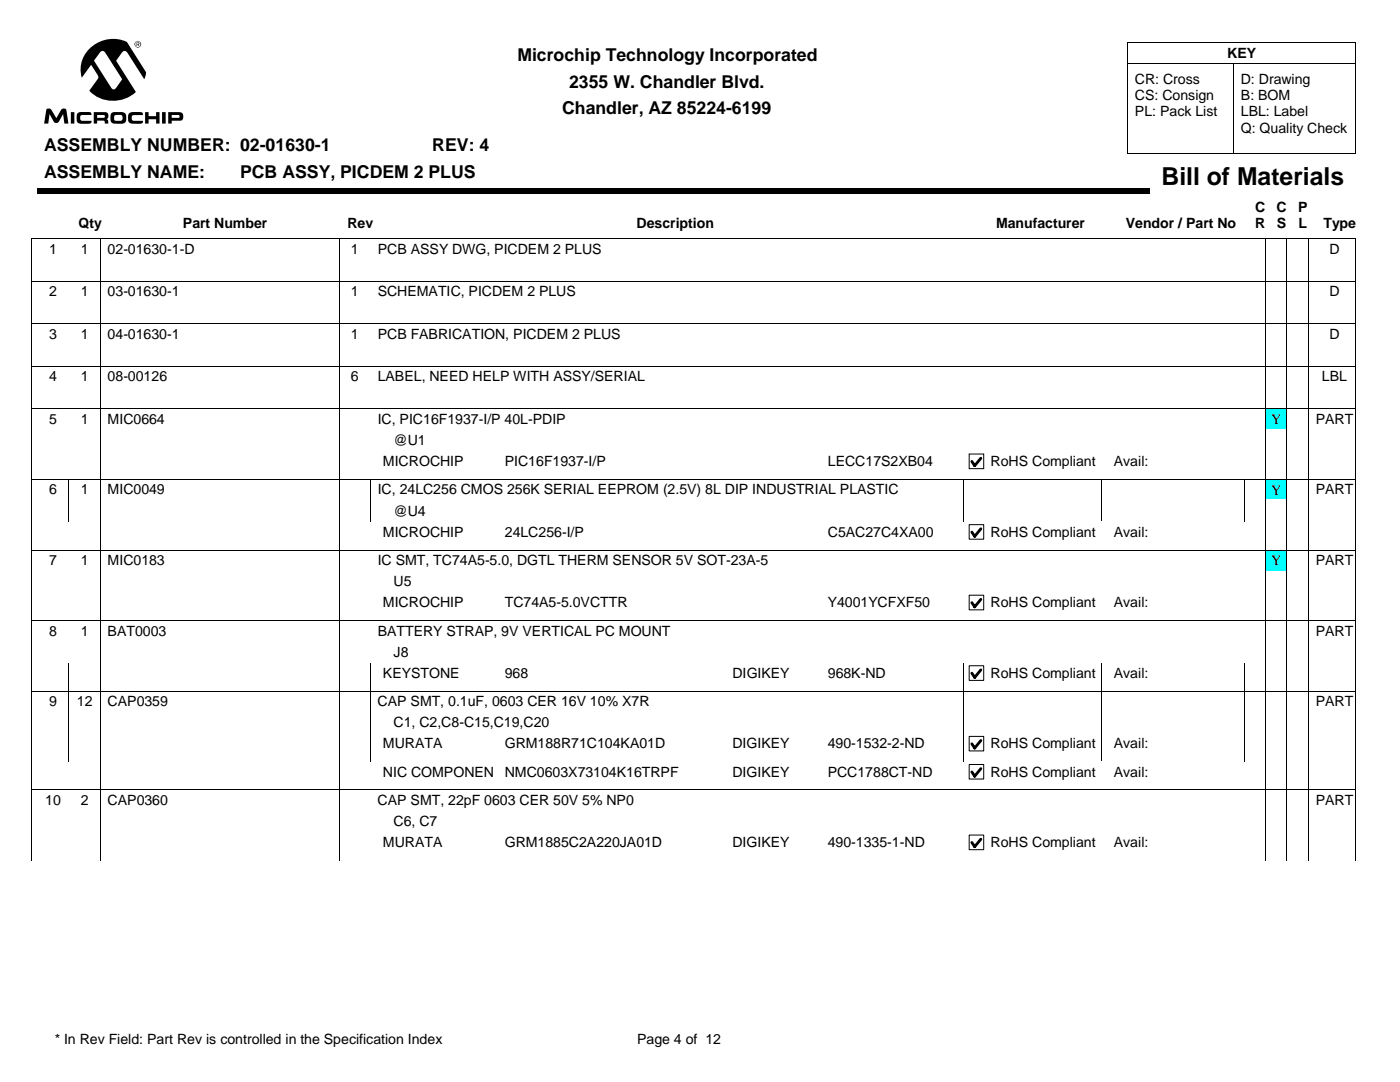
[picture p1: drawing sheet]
<svg xmlns="http://www.w3.org/2000/svg" width="279mm" height="216mm" viewBox="0 0 279 216" stroke-linecap="round" stroke-linejoin="round" font-family="sans-serif">
<defs><g id="words">
<text font-size="4.9" x="231.8" y="36.9">Bill of Materials</text>
<g font-size="3.5">
<text x="103.3" y="12.2">Microchip Technology Incorporated</text>
<text x="113.6" y="17.5">2355 W. Chandler Blvd.</text>
<text x="112.2" y="22.8">Chandler, AZ 85224-6199</text>
<text x="8.8" y="30.2">ASSEMBLY NUMBER: 02-01630-1</text>
<text x="8.8" y="35.5">ASSEMBLY NAME:</text>
<text x="47.9" y="35.5">PCB ASSY, PICDEM 2 PLUS</text>
<text x="86.3" y="30.2">REV: 4</text>
</g>
<g font-size="2.8">
<text x="244.9" y="11.5">KEY</text>
<text x="226.5" y="16.7">CR: Cross</text>
<text x="247.6" y="16.7">D: Drawing</text>
<text x="226.5" y="20">CS: Consign</text>
<text x="226.5" y="23.2">PL: Pack List</text>
<text x="247.6" y="20">B: BOM</text>
<text x="247.6" y="23.2">LBL: Label</text>
<text x="247.6" y="26.5">Q: Quality Check</text>
<text x="15.7" y="45.4">Qty</text>
<text x="36.5" y="45.4">Part Number</text>
<text x="69.3" y="45.4">Rev</text>
<text x="127" y="45.4">Description</text>
<text x="198.8" y="45.4">Manufacturer</text>
<text x="224.7" y="45.4">Vendor / Part No</text>
<text x="250.5" y="42.2">C</text>
<text x="250.5" y="45.6">R</text>
<text x="254.7" y="42.2">C</text>
<text x="254.8" y="45.6">S</text>
<text x="259.1" y="42.2">P</text>
<text x="259.1" y="45.6">L</text>
<text x="264.1" y="45.4">Type</text>
<text x="9.8" y="50.6">1</text>
<text x="16.2" y="50.6">1</text>
<text x="21.5" y="50.6">02-01630-1-D</text>
<text x="70" y="50.6">1</text>
<text x="75.4" y="50.6">PCB ASSY DWG, PICDEM 2 PLUS</text>
<text x="265.3" y="50.6">D</text>
<text x="9.8" y="59.1">2</text>
<text x="16.2" y="59.1">1</text>
<text x="21.5" y="59.1">03-01630-1</text>
<text x="70" y="59.1">1</text>
<text x="75.4" y="59.1">SCHEMATIC, PICDEM 2 PLUS</text>
<text x="265.3" y="59.1">D</text>
<text x="9.8" y="67.6">3</text>
<text x="16.2" y="67.6">1</text>
<text x="21.5" y="67.6">04-01630-1</text>
<text x="70" y="67.6">1</text>
<text x="75.4" y="67.6">PCB FABRICATION, PICDEM 2 PLUS</text>
<text x="265.3" y="67.6">D</text>
<text x="9.8" y="76.1">4</text>
<text x="16.2" y="76.1">1</text>
<text x="21.5" y="76.1">08-00126</text>
<text x="70" y="76.1">6</text>
<text x="75.4" y="76.1">LABEL, NEED HELP WITH ASSY/SERIAL</text>
<text x="263.8" y="76.1">LBL</text>
<text x="9.8" y="84.6">5</text>
<text x="16.2" y="84.6">1</text>
<text x="21.5" y="84.6">MIC0664</text>
<text x="75.4" y="84.6">IC, PIC16F1937-I/P 40L-PDIP</text>
<text x="78.5" y="88.8">@U1</text>
<text x="253.7" y="84.6">Y</text>
<text x="262.6" y="84.6">PART</text>
<text x="76.4" y="93">MICROCHIP</text>
<text x="100.7" y="93">PIC16F1937-I/P</text>
<text x="165.2" y="93">LECC17S2XB04</text>
<text x="197.7" y="93">RoHS Compliant</text>
<text x="222.3" y="93">Avail:</text>
<text x="9.8" y="98.6">6</text>
<text x="16.2" y="98.6">1</text>
<text x="21.5" y="98.6">MIC0049</text>
<text x="75.4" y="98.6">IC, 24LC256 CMOS 256K SERIAL EEPROM (2.5V) 8L DIP INDUSTRIAL PLASTIC</text>
<text x="253.7" y="98.7">Y</text>
<text x="262.6" y="98.6">PART</text>
<text x="76.4" y="107.1">MICROCHIP</text>
<text x="78.5" y="102.9">@U4</text>
<text x="100.7" y="107.1">24LC256-I/P</text>
<text x="165.2" y="107.1">C5AC27C4XA00</text>
<text x="197.7" y="107.1">RoHS Compliant</text>
<text x="222.3" y="107.1">Avail:</text>
<text x="9.8" y="112.7">7</text>
<text x="16.2" y="112.7">1</text>
<text x="21.5" y="112.7">MIC0183</text>
<text x="75.4" y="112.7">IC SMT, TC74A5-5.0, DGTL THERM SENSOR 5V SOT-23A-5</text>
<text x="253.7" y="112.8">Y</text>
<text x="262.6" y="112.7">PART</text>
<text x="78.5" y="116.9">U5</text>
<text x="76.4" y="121.2">MICROCHIP</text>
<text x="100.7" y="121.2">TC74A5-5.0VCTTR</text>
<text x="165.2" y="121.2">Y4001YCFXF50</text>
<text x="197.7" y="121.2">RoHS Compliant</text>
<text x="222.3" y="121.2">Avail:</text>
<text x="9.8" y="126.8">8</text>
<text x="16.2" y="126.8">1</text>
<text x="21.5" y="126.8">BAT0003</text>
<text x="75.4" y="126.8">BATTERY STRAP, 9V VERTICAL PC MOUNT</text>
<text x="78.5" y="131">J8</text>
<text x="262.6" y="126.8">PART</text>
<text x="76.4" y="135.3">KEYSTONE</text>
<text x="100.7" y="135.3">968</text>
<text x="146.2" y="135.3">DIGIKEY</text>
<text x="165.2" y="135.3">968K-ND</text>
<text x="197.7" y="135.3">RoHS Compliant</text>
<text x="222.3" y="135.3">Avail:</text>
<text x="9.8" y="140.9">9</text>
<text x="15.3" y="140.9">12</text>
<text x="21.5" y="140.9">CAP0359</text>
<text x="75.4" y="140.9">CAP SMT, 0.1uF, 0603 CER 16V 10% X7R</text>
<text x="262.6" y="140.9">PART</text>
<text x="76.4" y="149.4">MURATA</text>
<text x="78.5" y="145.1">C1, C2,C8-C15,C19,C20</text>
<text x="100.7" y="149.4">GRM188R71C104KA01D</text>
<text x="146.2" y="149.4">DIGIKEY</text>
<text x="165.2" y="149.4">490-1532-2-ND</text>
<text x="197.7" y="149.4">RoHS Compliant</text>
<text x="222.3" y="149.4">Avail:</text>
<text x="76.4" y="155">NIC COMPONEN</text>
<text x="100.7" y="155">NMC0603X73104K16TRPF</text>
<text x="146.2" y="155">DIGIKEY</text>
<text x="165.2" y="155">PCC1788CT-ND</text>
<text x="197.7" y="155">RoHS Compliant</text>
<text x="222.3" y="155">Avail:</text>
<text x="9" y="160.6">10</text>
<text x="16.2" y="160.6">2</text>
<text x="21.5" y="160.6">CAP0360</text>
<text x="75.4" y="160.6">CAP SMT, 22pF 0603 CER 50V 5% NP0</text>
<text x="262.6" y="160.6">PART</text>
<text x="78.5" y="164.8">C6, C7</text>
<text x="76.4" y="169">MURATA</text>
<text x="100.7" y="169">GRM1885C2A220JA01D</text>
<text x="146.2" y="169">DIGIKEY</text>
<text x="165.2" y="169">490-1335-1-ND</text>
<text x="197.7" y="169">RoHS Compliant</text>
<text x="222.3" y="169">Avail:</text>
<text x="10.9" y="208.4">* In Rev Field: Part Rev is controlled in the Specification Index</text>
<text x="127.2" y="208.4">Page 4 of 12</text>
</g>
</g></defs>
<g fill="#000">
<path d="M7.4 37.6h222v1.1h-222z"/>
<path d="M26.8 8.8a.7 .7 0 0 1 1.4 0 .7 .7 0 0 1-1.4 0zM33.6 22.4h2.1a.87 .87 0 0 1 .9 .7 .87 .87 0 0 1-.7 1h-1.6v.6h-.7zM32.3 22.4h.8v2.3h-.8zM18.1 9.5a6.7 6.7 0 0 1 7.2-1.1l3.8 6-.3 1.4-3.3-5.2a.63 .63 0 0 0-.6-.4 .63 .63 0 0 0-.6 .4l-1.1 1.5 3.9 6.3a6.7 6.7 0 0 1-9.3-.3l1.7-2.4 .1-.3-1.4-2.5-1.9 2.6a5.8 5.8 0 0 1 1.8-6zM29 22.4h.7v.8h1.5v-.8h.6v2.3h-.6v-.9h-1.5v.9h-.7zM25.8 22.6a3.7 3.7 0 0 1 2.4-.2l.2 .1 .1 .5h-1.8a.6 .6 0 0 0-.4 .5 .6 .6 0 0 0 .4 .6h1.8l-.1 .5-1 .1a2.11 2.11 0 0 1-1.7-.4 2.22 2.22 0 0 1 .1-1.7zM22.3 22.5l.7-.1a2.94 2.94 0 0 1 2 .2l.2 .3a1.42 1.42 0 0 1-.6 1.7l-.8 .1a1.77 1.77 0 0 1-1.6-.4 1.9 1.9 0 0 1 .1-1.8zM18.7 22.4h2.4a.77 .77 0 0 1 .5 .6 .77 .77 0 0 1-.3 .8 .7 .7 0 0 1 .3 .9h-.7l-.1-.5-.2-.1h-1.2v.6h-.7zM15.5 22.6a4 4 0 0 1 2.4-.2l.3 .1v.4h-1.8a.6 .6 0 0 0-.4 .6 .6 .6 0 0 0 .4 .6h1.9l-.2 .5-1.8 .1a.77 .77 0 0 1-1-.8v-1zM14.1 22.4h.7v2.3h-.7zM9.4 21.7h.5l.3 .1 1 1.8 1-1.7a.61 .61 0 0 1 1.1 .1l.4 2.7h-.9l-.2-1.9-.9 1.5-.3 .2-.6-.1-.9-1.6-.3 1.9h-.8zM26.9 8.8a.58 .58 0 0 0 1.1 0 .58 .58 0 0 0-1.1 0zM34.3 22.9v.6h1.4a.31 .31 0 0 0 .1-.3 .31 .31 0 0 0-.2-.3zM20 10.4l-1.2 1.7 3.3 5.3a.58 .58 0 0 0 .5 .4 .58 .58 0 0 0 .6-.3l1.2-1.7-3.5-5.4-.5-.2zM23 23l-.2 .2v.8l1.3 .1a.63 .63 0 0 0 .4-.6 .63 .63 0 0 0-.5-.6zM19.4 22.9v.6h1.3a.29 .29 0 0 0 .2-.3 .29 .29 0 0 0-.3-.3zM27.3 8.4l.5 .1v.2l-.2 .2 .3 .3h-.2l-.2-.3h-.1v.3h-.1zM27.4 8.5v.3l.3-.1v-.1z"/>
</g>
<g fill="none" stroke="#000" stroke-width=".2">
<path d="M225.1 12.7h45.5M225.1 8.5h45.5v22.2h-45.5M225.1 8.5v22.2M246.3 12.7v18M6.3 56.1h264.1M6.3 56.2h264.1M20.1 47.6v34M67.7 47.6v34M252.6 47.6v34M256.8 47.6v34M261.1 47.6v34M270.4 47.7l-264-.1v34"/>
<path d="M270.6 47.6v34M6.3 64.6h264.1M6.3 73.1h264.1M6.3 81.6h264.1"/>
</g>
<path d="M252.6 81.6h4.2v4h-4.2z" fill="#0ff"/>
<path d="M6.3 81.6h264.1M6.4 81.6v8.5M20.1 81.6v8.5M67.7 81.6v8.5M252.6 81.6v8.5M256.8 81.6v8.5M261.1 81.6v8.5M270.6 81.6v8.5" fill="none" stroke="#000" stroke-width=".2"/>
<path d="M193.4 90.6h2.9v2.9h-2.9z" fill="#fff"/>
<path d="M193.4 90.6h2.9v2.9h-2.9z" fill="none" stroke="#000" stroke-width=".2"/>
<path d="M195.7 91.4l-1.2 1.5-.5-.8" fill="none" stroke="#000" stroke-width=".56"/>
<path d="M197.4 90.1h22.4v3.9h-22.4z" fill="#fff"/>
<path d="M6.3 95.7h264.1M6.4 90.1v5.5M20.1 90.1v5.5M67.7 90.1v5.5M252.6 90.1v5.5M256.8 90.1v5.5M261.1 90.1v5.5M270.6 90.1v5.5" fill="none" stroke="#000" stroke-width=".2"/>
<path d="M252.6 95.7h4.2v4h-4.2z" fill="#0ff"/>
<g fill="none" stroke="#000" stroke-width=".2">
<path d="M6.3 95.7h264.1M6.4 95.7v8.4M13.7 95.7v8.4M20.1 95.7v8.4M67.7 95.7v8.4M74 95.7v8.4M192.4 95.7v8.4M219.8 95.7v8.4M248.4 95.7v8.4M252.6 95.7v8.4M256.8 95.7v8.4M261.1 95.7v8.4"/>
<path d="M270.6 95.7v8.4"/>
</g>
<path d="M193.4 104.7h2.9v2.9h-2.9z" fill="#fff"/>
<path d="M193.4 104.7h2.9v2.9h-2.9z" fill="none" stroke="#000" stroke-width=".2"/>
<path d="M195.7 105.5l-1.2 1.5-.5-.8" fill="none" stroke="#000" stroke-width=".56"/>
<path d="M197.4 104.1h22.4v4h-22.4z" fill="#fff"/>
<path d="M6.4 104.1v5.6l264 .1M20.1 104.1v5.6M67.7 104.1v5.6M252.6 104.1v5.6M256.8 104.1v5.6M261.1 104.1v5.6M270.6 104.1v5.6" fill="none" stroke="#000" stroke-width=".2"/>
<path d="M252.6 109.7h4.2v4h-4.2z" fill="#0ff"/>
<path d="M20.1 109.7v8.5M67.7 109.7v8.5M252.6 109.7v8.5M256.8 109.7v8.5M261.1 109.7v8.5M270.4 109.8l-264-.1v8.5M270.6 109.7v8.5" fill="none" stroke="#000" stroke-width=".2"/>
<path d="M193.4 118.8h2.9v2.9h-2.9z" fill="#fff"/>
<path d="M193.4 118.8h2.9v2.9h-2.9z" fill="none" stroke="#000" stroke-width=".2"/>
<path d="M195.7 119.6l-1.2 1.5-.5-.9" fill="none" stroke="#000" stroke-width=".56"/>
<path d="M197.4 118.2h22.4v4h-22.4z" fill="#fff"/>
<path d="M6.4 118.2v14.1M20.1 118.2v14.1M67.7 118.2v14.1M252.6 118.2v14.1M256.8 118.2v14.1M261.1 118.2v14.1M270.6 118.2v14.1M6.3 123.9h264.1" fill="none" stroke="#000" stroke-width=".2"/>
<path d="M193.4 132.9h2.9v2.9h-2.9z" fill="#fff"/>
<path d="M193.4 132.8h2.9v3h-2.9z" fill="none" stroke="#000" stroke-width=".2"/>
<path d="M195.7 133.7l-1.2 1.5-.5-.9" fill="none" stroke="#000" stroke-width=".56"/>
<path d="M197.4 132.3h22.4v4h-22.4z" fill="#fff"/>
<g fill="none" stroke="#000" stroke-width=".2">
<path d="M6.3 137.9h264.1M6.4 132.3v14.1M13.7 132.3v14.1M20.1 132.3v14.1M67.7 132.3v14.1M74 132.3v14.1M192.4 132.3v14.1M219.8 132.3v14.1M248.4 132.3v14.1M252.6 132.3v14.1M256.8 132.3v14.1M261.1 132.3v14.1"/>
<path d="M270.6 132.3v14.1"/>
</g>
<path d="M193.4 147h2.9v2.8h-2.9z" fill="#fff"/>
<path d="M193.4 146.9h2.9v2.9h-2.9z" fill="none" stroke="#000" stroke-width=".2"/>
<path d="M195.7 147.8l-1.2 1.5-.5-.9" fill="none" stroke="#000" stroke-width=".56"/>
<path d="M197.4 146.4h22.4v4h-22.4z" fill="#fff"/>
<path d="M6.4 146.4v5.6M13.7 146.4v5.6M20.1 146.4v5.6M67.7 146.4v5.6M74 146.4v5.6M192.4 146.4v5.6M219.8 146.4v5.6M248.4 146.4v5.6M252.6 146.4v5.6M256.8 146.4v5.6M261.1 146.4v5.6M270.6 146.4v5.6" fill="none" stroke="#000" stroke-width=".2"/>
<path d="M193.4 152.6h2.9v2.8h-2.9z" fill="#fff"/>
<path d="M193.4 152.5h2.9v2.9h-2.9z" fill="none" stroke="#000" stroke-width=".2"/>
<path d="M195.7 153.4l-1.2 1.5-.5-.9" fill="none" stroke="#000" stroke-width=".56"/>
<path d="M197.4 152h22.4v4h-22.4z" fill="#fff"/>
<path d="M6.3 157.6h264.1M6.4 152v14.1M20.1 152v14.1M67.7 152v14.1M252.6 152v14.1M256.8 152v14.1M261.1 152v14.1M270.6 152v14.1" fill="none" stroke="#000" stroke-width=".2"/>
<path d="M193.4 166.6h2.9v2.9h-2.9z" fill="#fff"/>
<path d="M193.4 166.6h2.9v2.9h-2.9z" fill="none" stroke="#000" stroke-width=".2"/>
<path d="M195.7 167.4l-1.2 1.6-.5-.9" fill="none" stroke="#000" stroke-width=".56"/>
<path d="M197.4 166.1h22.4v4h-22.4z" fill="#fff"/>
<path d="M6.4 166.1v5.6M20.1 166.1v5.6M67.7 166.1v5.6M252.6 166.1v5.6M256.8 166.1v5.6M261.1 166.1v5.6M270.6 166.1v5.6" fill="none" stroke="#000" stroke-width=".2"/>
<use href="#words"/>
</svg>
